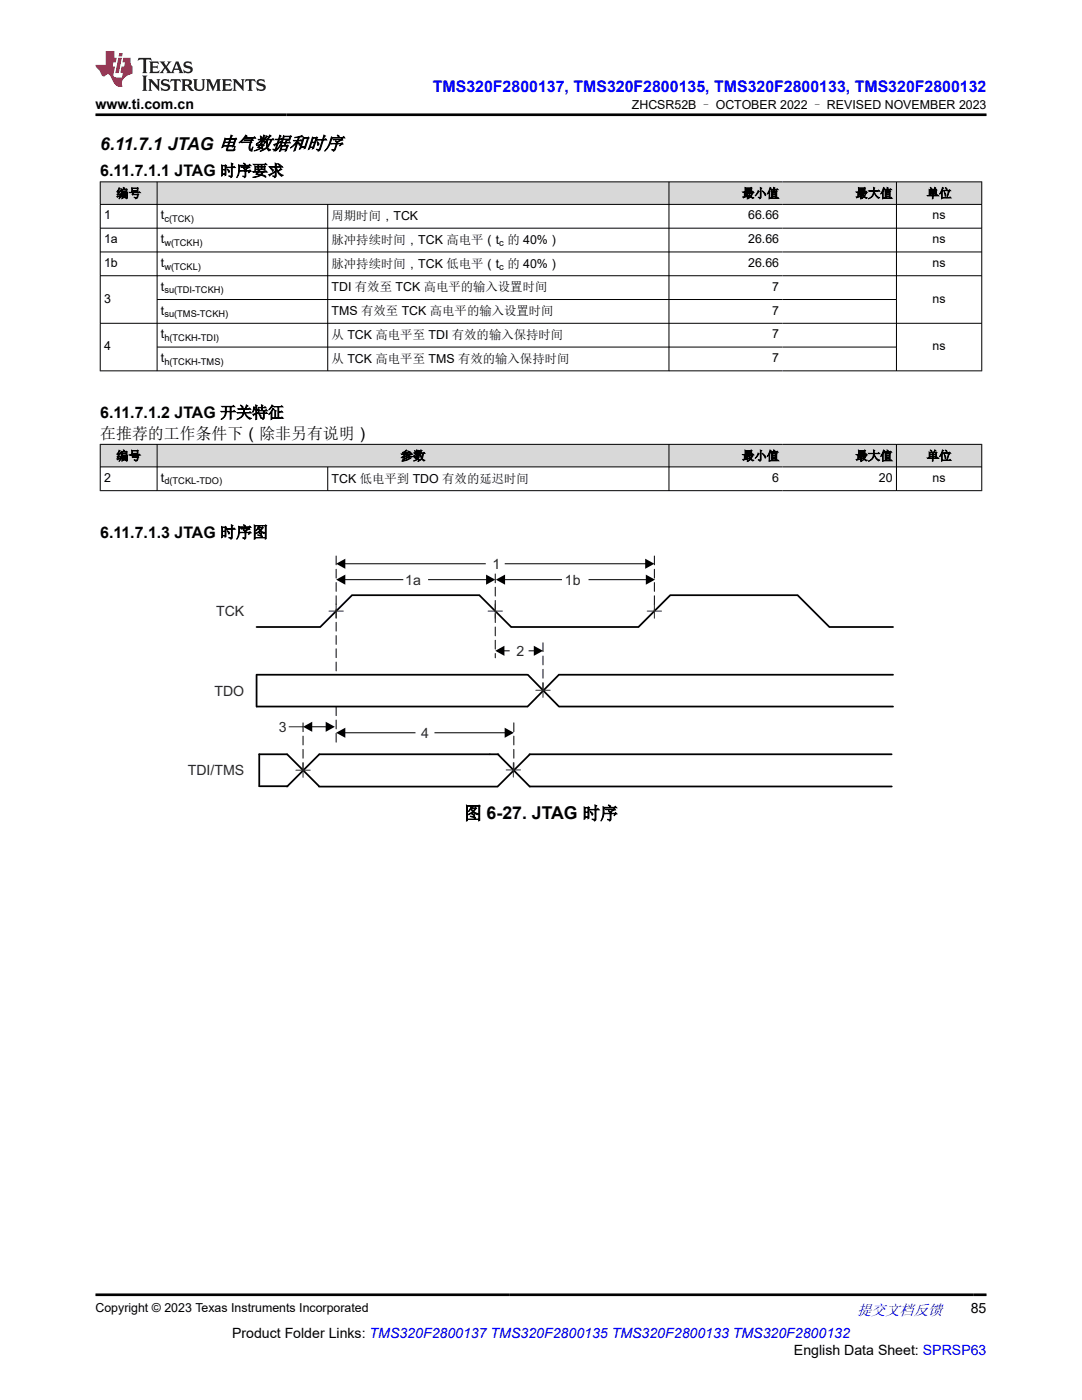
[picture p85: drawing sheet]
<svg xmlns="http://www.w3.org/2000/svg" width="216mm" height="279mm" viewBox="0 0 216 279" stroke-linecap="round" stroke-linejoin="round" font-family="sans-serif">
<defs><g id="words">
<g font-size="3.5">
<text x="20" y="29.8">6.11.7.1 JTAG 电气数据和时序</text>
<text x="92.6" y="163.5">图 6-27. JTAG 时序</text>
</g>
<text font-size="3.2" fill="#00f" x="86.4" y="18.3">TMS320F2800137, TMS320F2800135, TMS320F2800133, TMS320F2800132</text>
<g font-size="3.2">
<text x="20" y="35.2">6.11.7.1.1 JTAG 时序要求</text>
<text x="20" y="83.4">6.11.7.1.2 JTAG 开关特征</text>
<text x="20" y="87.5">在推荐的工作条件下（除非另有说明）</text>
<text x="20" y="107.3">6.11.7.1.3 JTAG 时序图</text>
</g>
<text font-size="3" fill="#00f" x="171" y="262.4">提交文档反馈</text>
<g font-size="2.8">
<text x="19" y="21.7">www.ti.com.cn</text>
<text x="193.7" y="262.1">85</text>
<text x="46.3" y="266.9">Product Folder Links: TMS320F2800137 TMS320F2800135 TMS320F2800133 TMS320F2800132</text>
<text x="158.4" y="270.3">English Data Sheet: SPRSP63</text>
</g>
<g font-size="2.8" fill="#2b292a">
<text x="98.3" y="113.5">1</text>
<text x="80.9" y="116.7">1a</text>
<text x="112.7" y="116.7">1b</text>
<text x="43.1" y="123">TCK</text>
<text x="103.1" y="130.9">2</text>
<text x="42.8" y="138.8">TDO</text>
<text x="55.6" y="146.1">3</text>
<text x="84.1" y="147.3">4</text>
<text x="37.5" y="154.7">TDI/TMS</text>
</g>
<g font-size="2.5">
<text x="126.1" y="21.8">ZHCSR52B – OCTOBER 2022 – REVISED NOVEMBER 2023</text>
<text x="23.2" y="39.4">编号</text>
<text x="148.1" y="39.4">最小值</text>
<text x="170.7" y="39.4">最大值</text>
<text x="184.9" y="39.4">单位</text>
<text x="20.8" y="43.8">1</text>
<text x="32.1" y="43.8">t</text>
<text x="66.2" y="43.9">周期时间，TCK</text>
<text x="149.3" y="43.8">66.66</text>
<text x="186.1" y="43.8">ns</text>
<text x="20.8" y="48.5">1a</text>
<text x="20.8" y="53.3">1b</text>
<text x="32.1" y="48.5">t</text>
<text x="32.1" y="53.3">t</text>
<text x="66.2" y="48.7">脉冲持续时间，TCK 高电平（t 的 40%）</text>
<text x="66.2" y="53.4">脉冲持续时间，TCK 低电平（t 的 40%）</text>
<text x="149.3" y="48.5">26.66</text>
<text x="149.3" y="53.3">26.66</text>
<text x="186.1" y="48.5">ns</text>
<text x="186.1" y="53.3">ns</text>
<text x="32.1" y="58">t</text>
<text x="66.2" y="58.2">TDI 有效至 TCK 高电平的输入设置时间</text>
<text x="154.1" y="58">7</text>
<text x="20.8" y="60.4">3</text>
<text x="32.1" y="62.8">t</text>
<text x="66.2" y="62.9">TMS 有效至 TCK 高电平的输入设置时间</text>
<text x="154.1" y="62.8">7</text>
<text x="186.1" y="60.4">ns</text>
<text x="20.8" y="69.9">4</text>
<text x="32.1" y="67.5">t</text>
<text x="66.2" y="67.7">从 TCK 高电平至 TDI 有效的输入保持时间</text>
<text x="154.1" y="67.5">7</text>
<text x="186.1" y="69.9">ns</text>
<text x="32.1" y="72.3">t</text>
<text x="66.2" y="72.4">从 TCK 高电平至 TMS 有效的输入保持时间</text>
<text x="154.1" y="72.3">7</text>
<text x="23.2" y="91.8">编号</text>
<text x="79.9" y="91.8">参数</text>
<text x="148.1" y="91.8">最小值</text>
<text x="170.7" y="91.8">最大值</text>
<text x="184.9" y="91.8">单位</text>
<text x="20.8" y="96.2">2</text>
<text x="32.1" y="96.2">t</text>
<text x="66.2" y="96.3">TCK 低电平到 TDO 有效的延迟时间</text>
<text x="154.1" y="96.2">6</text>
<text x="175.4" y="96.2">20</text>
<text x="186.1" y="96.2">ns</text>
<text x="19" y="261.8">Copyright © 2023 Texas Instruments Incorporated</text>
</g>
<g font-size="1.9">
<text x="32.8" y="44.3">c(TCK)</text>
<text x="32.8" y="49">w(TCKH)</text>
<text x="32.8" y="53.8">w(TCKL)</text>
<text x="99.6" y="49.2">c</text>
<text x="99.6" y="53.9">c</text>
<text x="32.8" y="58.5">su(TDI-TCKH)</text>
<text x="32.8" y="63.3">su(TMS-TCKH)</text>
<text x="32.8" y="68">h(TCKH-TDI)</text>
<text x="32.8" y="72.8">h(TCKH-TMS)</text>
<text x="32.8" y="96.7">d(TCKL-TDO)</text>
</g>
</g></defs>
<g fill="#d8d8d8">
<path d="M20 36.3h175.9v4.5h-175.9z" fill-rule="evenodd"/>
<path d="M20.1 36.4h11.2v4.3h-11.2z" fill-rule="evenodd"/>
<path d="M31.4 36.4h102v4.3h-102z" fill-rule="evenodd"/>
<path d="M133.5 36.4h22.7v4.3h-22.7z" fill-rule="evenodd"/>
<path d="M156.2 36.4h22.6v4.3h-22.6z" fill-rule="evenodd"/>
<path d="M178.9 36.4h16.9v4.3h-16.9z" fill-rule="evenodd"/>
</g>
<g fill="none" stroke="#000" stroke-width=".2">
<path d="M19.9 36.3h176.1M20 36.2v37.9M31.3 36.2v37.9M133.5 36.2v37.9M178.9 36.2v37.9M195.9 36.2v37.9M19.9 40.8h176.1M19.9 45.5h176.1M19.9 50.3h176.1M19.9 55h176.1M31.3 59.8h147.6M65.4 40.8v33.3"/>
<path d="M19.9 64.5h176.1M19.9 74h176.1M31.3 69.3h147.6"/>
</g>
<g fill="#d8d8d8">
<path d="M20 88.7h175.9v4.5h-175.9z" fill-rule="evenodd"/>
<path d="M20.1 88.7h11.2v4.4h-11.2z" fill-rule="evenodd"/>
<path d="M31.4 88.7h102v4.4h-102z" fill-rule="evenodd"/>
<path d="M133.5 88.7h22.7v4.4h-22.7z" fill-rule="evenodd"/>
<path d="M156.2 88.7h22.6v4.4h-22.6z" fill-rule="evenodd"/>
<path d="M178.9 88.7h16.9v4.4h-16.9z" fill-rule="evenodd"/>
</g>
<path d="M19.9 88.7h176.1M19.9 93.2h176.1M19.9 97.9h176.1M20 88.6v9.4M31.3 88.6v9.4M65.4 93.2v4.8M133.5 88.6v9.4M178.9 88.6v9.4M195.9 88.6v9.4M100.4 129.9h6.4" fill="none" stroke="#000" stroke-width=".2"/>
<path d="M57.7 145h2.8" fill="none" stroke="#2b292a" stroke-width=".2"/>
<path d="M98.8 129.9l1.9-1v2zM106.5 128.9l1.8 1-1.8 1z" fill="#000"/>
<path d="M101.8 128.2h3.6v3.4h-3.6z" fill-rule="evenodd" fill="#fff"/>
<path d="M101.8 128.2h3.6v3.4h-3.6z" fill="none" stroke="#fff" stroke-width=".2"/>
<path d="M68.6 146.2h32.4" fill="none" stroke="#000" stroke-width=".2"/>
<path d="M67.1 146.2l1.8-1v2zM100.7 145.2l1.8 1-1.8 1z" fill="#000"/>
<path d="M83 144.5h3.6v3.5h-3.6z" fill-rule="evenodd" fill="#fff"/>
<path d="M83 144.5h3.6v3.5h-3.6z" fill="none" stroke="#fff" stroke-width=".2"/>
<path d="M51.2 125.1h12.7l6.3-6.3h25.4l6.4 6.3h25.4l6.3-6.3h25.4l6.4 6.3h12.7M51.2 134.7v6.3M51.2 134.7h54M105.3 134.7l6.2 6.3M178.2 134.7h-66.7l-6.2 6.3M51.2 141h54M111.6 141h66.6" fill="none" stroke="#000" stroke-width=".35"/>
<path d="M67.1 111v23.7M130.6 111v10.9M108.3 128.3v9.5M60.5 144.3v9.5M67.1 141.1v7.3M102.5 144.3v9.4" fill="none" stroke="#000" stroke-width=".2" stroke-dasharray="1.8 .9"/>
<path d="M68.6 112.5h60.4M62 145h3.3" fill="none" stroke="#000" stroke-width=".2"/>
<path d="M67.1 112.5l1.8-1v2zM128.7 111.5l1.9 1-1.9 1zM60.5 145l1.8-1v2.1zM65 144l1.8 1-1.8 1.1z" fill="#000"/>
<path d="M97 110.8h3.6v3.4h-3.6z" fill-rule="evenodd" fill="#fff"/>
<path d="M97 110.8v3.4h3.6v-3.4" fill="none" stroke="#fff" stroke-width=".2"/>
<path d="M51.7 150.5h5.6l6.3 6.4M51.7 150.5v6.4M51.8 156.9h5.6M99.4 150.5l6.3 6.5M99.5 150.5h-35.8l-6.4 6.5M105.7 150.5h72.2M105.7 150.6l-6.4 6.4h-35.7M105.7 157h72.2" fill="none" stroke="#000" stroke-width=".35"/>
<path d="M98.8 114.5v16.8" fill="none" stroke="#000" stroke-width=".2" stroke-dasharray="1.8 .9"/>
<path d="M68.6 115.7h28.7" fill="none" stroke="#000" stroke-width=".2"/>
<path d="M67.1 115.7l1.8-1v2zM97 114.7l1.8 1-1.8 1z" fill="#000"/>
<path d="M80.6 114h4.7v3.4h-4.7z" fill-rule="evenodd" fill="#fff"/>
<path d="M80.6 114h4.7v3.4h-4.7z" fill="none" stroke="#fff" stroke-width=".2"/>
<path d="M100.5 115.7h28.7" fill="none" stroke="#000" stroke-width=".2"/>
<path d="M98.9 115.7l1.9-1v2zM128.9 114.7l1.8 1-1.8 1z" fill="#000"/>
<path d="M112.3 114h5v3.4h-5z" fill-rule="evenodd" fill="#fff"/>
<path d="M112.3 114h5v3.4h-5z" fill="none" stroke="#fff" stroke-width=".2"/>
<path d="M65.6 122h2.9M67.1 120.5v2.9M97.4 122h2.9M98.8 120.5v2.9M106.9 137.8h2.9M108.3 136.3v2.9M129.1 122h2.9M130.6 120.5v2.9M59 153.7h2.9M60.5 152.3v2.8M101 153.7h2.9M102.4 152.2v2.9" fill="none" stroke="#2b292a" stroke-width=".2"/>
<path d="M27.7 11.6l-.2 .5 .5-.2h.6v.1v2.2l-.2 .4h1l-.2-.4v-2.2v-.1h.5l.5 .2-.1-.5zM29.8 12.3l.2 .4v1.5l-.2 .4h1.9l.1-.6a1.08 1.08 0 0 1-1.3 .2v-.7h.6l.4 .2v-.7l-.4 .2h-.6v-.5l.2-.2a1 1 0 0 1 1 .3l-.1-.5zM31.8 12.3l1 1.1-1 1.2h.9l-.2-.2 .4-.8 .5 .8-.2 .2h1.6l-.2-.2 .1-.5h1l.1 .5-.1 .2h.9l-.2-.3-.8-2h-.5l-1 2.2-.8-1.1 .9-1.1h-.8l.2 .2-.5 .6-.3-.6 .1-.2zM35.2 12.7l.4 1h-.8zM36.8 12.4a.65 .65 0 0 0-.2 .7 .65 .65 0 0 0 .6 .5l.7 .1 .1 .3a.79 .79 0 0 1-.7 .4 .79 .79 0 0 1-.7-.5l.1 .7 .2-.1a.93 .93 0 0 0 1.1 .1 .93 .93 0 0 0 .4-1 1.46 1.46 0 0 0-1.2-.6l-.1-.3a1.09 1.09 0 0 1 1.2 .2l-.2-.6-.1 .1-.6-.2zM28.4 15.1l.2 .4v2.2l-.2 .4h1l-.2-.4v-2.2l.2-.4zM29.6 15.8l.2 .4v1.5l-.2 .4h.8l-.3-.4v-1.3l1.7 1.8v-2l.2-.4h-.8l.2 .2 .1 1.1-1.2-1.3zM32.3 15.9a.65 .65 0 0 0-.2 .8 .65 .65 0 0 0 .7 .4l.6 .2 .1 .2a.79 .79 0 0 1-.7 .4 .79 .79 0 0 1-.7-.5l.1 .7 .2-.1a.93 .93 0 0 0 1.1 .1 .93 .93 0 0 0 .4-.9 1.46 1.46 0 0 0-1.2-.6l-.1-.4a1.09 1.09 0 0 1 1.2 .2l-.2-.6-.1 .1-.6-.1zM34.1 15.8l-.1 .6a.63 .63 0 0 1 .7-.3l.1 1.6-.3 .4h1l-.2-.4v-1.6a.66 .66 0 0 1 .8 .3l-.1-.6zM36.2 15.8l.2 .4v1.5l-.2 .4h.9l-.2-.2v-.7h.5l.1 .2a.79 .79 0 0 0 1.2 .6l-1-.9a.61 .61 0 0 0 .6-.6 .61 .61 0 0 0-.5-.7zM36.9 16.1h.2a.47 .47 0 0 1 .5 .1 .47 .47 0 0 1 .1 .5l-.2 .1-.6 .1zM38.5 15.8l.2 .2a2.27 2.27 0 0 0 .4 2 1.04 1.04 0 0 0 1.7-.7v-1.3l.2-.2h-.8l.2 .4v1.1a.6 .6 0 0 1-.6 .6 .6 .6 0 0 1-.6-.6v-1.1l.3-.4zM41.1 15.8l.2 .4v1.5l-.2 .4h.7l-.2-.4v-1.4l.9 1.9 .8-1.9v1.4l-.2 .4h1l-.3-.4v-1.5l.3-.4h-.8l-.7 1.5-.7-1.5zM44.3 15.8l.2 .4v1.5l-.2 .4h1.9l.1-.6a1.09 1.09 0 0 1-1.3 .2v-.7h.6l.4 .2v-.6l-.4 .2h-.6v-.6l.2-.1a1.01 1.01 0 0 1 1 .3l-.1-.6zM46.4 15.8l.3 .4v1.5l-.3 .4h.8l-.2-.4v-1.3l1.6 1.8v-2l.2-.4h-.7l.2 .2v1.1l-1.2-1.3zM49 15.8l-.1 .6a.63 .63 0 0 1 .8-.3v1.6l-.3 .4h1l-.2-.4v-1.6a.66 .66 0 0 1 .8 .3l-.1-.6zM51.4 15.9a.65 .65 0 0 0-.2 .8 .65 .65 0 0 0 .6 .4l.6 .2 .2 .2a.79 .79 0 0 1-.8 .4 .79 .79 0 0 1-.6-.5l.1 .7 .2-.1a.93 .93 0 0 0 1 .1 .93 .93 0 0 0 .5-.9 1.46 1.46 0 0 0-1.3-.6l-.1-.4a1.09 1.09 0 0 1 1.3 .2l-.2-.6-.2 .1-.5-.1z" fill="#231f20"/>
<path d="M21.1 10.2v2.8h-2.1l.1 .3 .9 1a.95 .95 0 0 0 .9 .9 .59 .59 0 0 1 .6-.4 .59 .59 0 0 1 .5 .4l.4 .7a1.59 1.59 0 0 0 2.1 1.4 1.61 1.61 0 0 1 1-2.3l1-.3-.1-1.5a1.59 1.59 0 0 1-.4-1.7h-1.4l-.2 .9h.5l-.1 .9h-.5l-.2 1v.2l.4 .1-.2 .9h-.6a.73 .73 0 0 1-1.1-.7l.3-1.5h-.5l.2-.9h.5l.2-.9h-.5v-1.3zM23.6 11.5l-.6 3.1h.7l.6-3.1zM23.8 10.6l-.1 .6h.7l.1-.6z" fill="#ed1c24"/>
<path d="M19 22.9h177.8M19 258.4h177.8" fill="none" stroke="#000" stroke-width=".53"/>
<use href="#words"/>
</svg>
